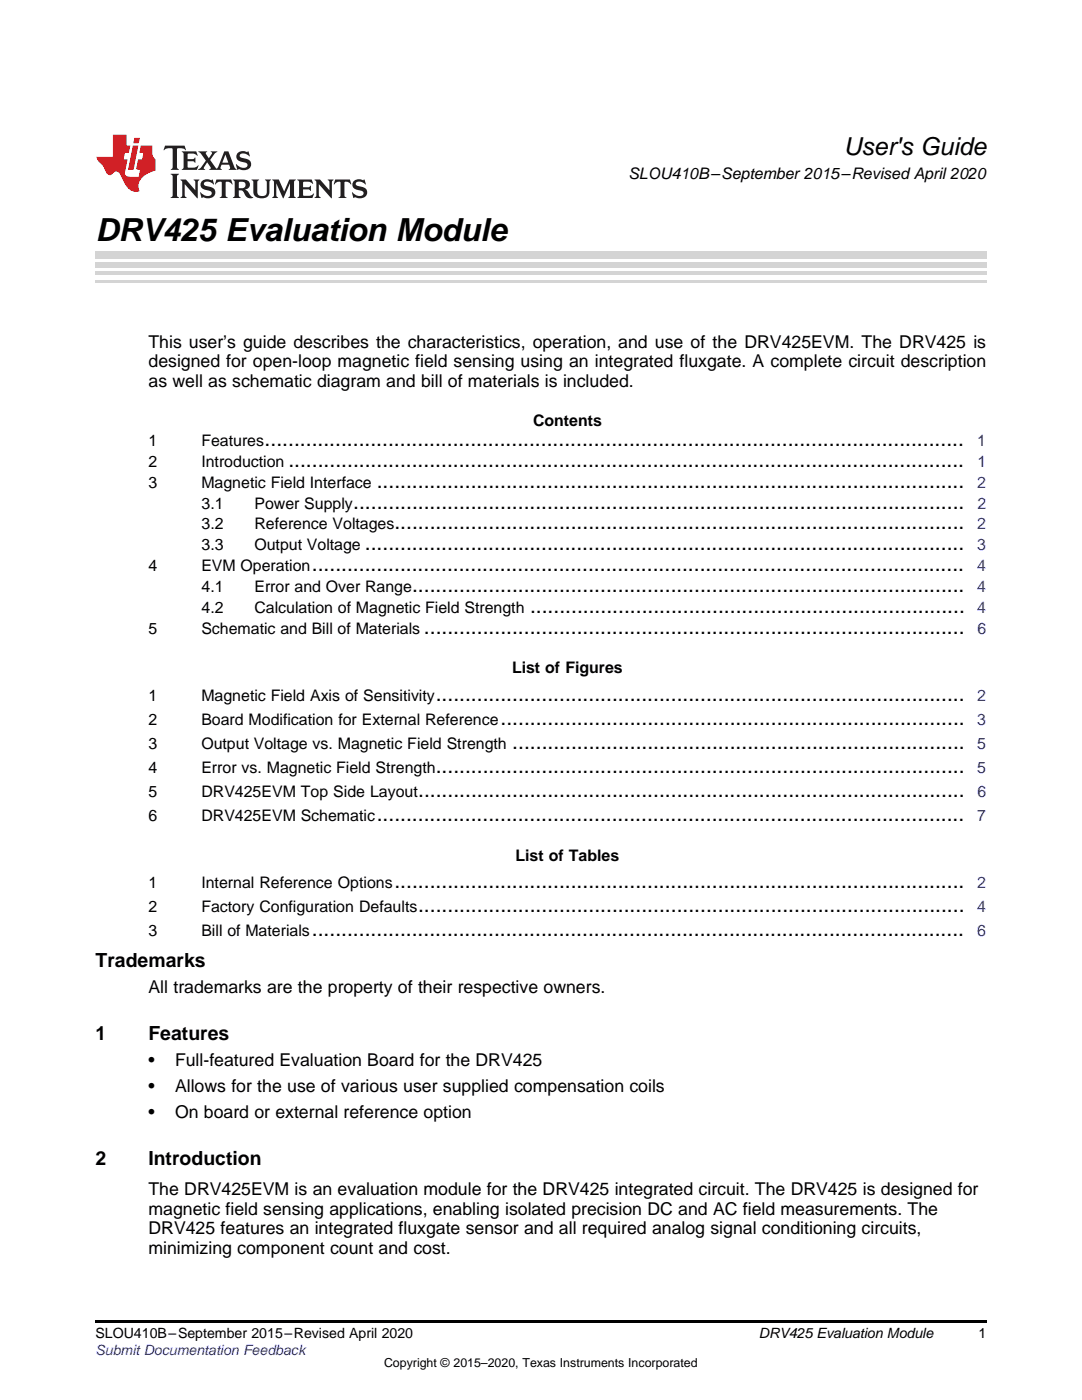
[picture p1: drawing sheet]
<svg xmlns="http://www.w3.org/2000/svg" width="216mm" height="279mm" viewBox="0 0 216 279" stroke-linecap="round" stroke-linejoin="round" font-family="sans-serif">
<defs><g id="words">
<text font-size="6.3" x="19" y="48">DRV425 Evaluation Module</text>
<text font-size="4.9" x="168.3" y="30.9">User's Guide</text>
<g font-size="4.2">
<text x="52.8" y="89">.......................................................................................................................</text>
<text x="57.5" y="93.2">...................................................................................................................</text>
<text x="70.5" y="101.5">........................................................................................................</text>
<text x="75.2" y="97.3">....................................................................................................</text>
<text x="78.7" y="105.7">.................................................................................................</text>
<text x="62.2" y="114">...............................................................................................................</text>
<text x="72.8" y="109.8">......................................................................................................</text>
<text x="82.2" y="118.1">..............................................................................................</text>
<text x="105.8" y="122.3">..........................................................................</text>
<text x="84.6" y="126.5">............................................................................................</text>
<text x="86.9" y="139.9">..........................................................................................</text>
<text x="99.9" y="144.7">...............................................................................</text>
<text x="102.2" y="149.5">.............................................................................</text>
<text x="86.9" y="154.3">..........................................................................................</text>
<text x="83.4" y="159.1">.............................................................................................</text>
<text x="75.2" y="163.9">....................................................................................................</text>
<text x="78.7" y="177.3">.................................................................................................</text>
<text x="83.4" y="182.1">.............................................................................................</text>
<text x="62.2" y="186.9">...............................................................................................................</text>
</g>
<g font-size="3.9">
<text x="19" y="192.9">Trademarks</text>
<text x="19" y="207.6">1</text>
<text x="29.6" y="207.6">Features</text>
<text x="19" y="232.6">2</text>
<text x="29.6" y="232.6">Introduction</text>
</g>
<g font-size="3.5">
<text x="29.6" y="69.4">This user’s guide describes the characteristics, operation, and use of the DRV425EVM. The DRV425 is</text>
<text x="29.6" y="73.3">designed for open-loop magnetic field sensing using an integrated fluxgate. A complete circuit description</text>
<text x="29.6" y="77.2">as well as schematic diagram and bill of materials is included.</text>
<text x="29.6" y="198.1">All trademarks are the property of their respective owners.</text>
<text x="29.6" y="212.8">•</text>
<text x="34.9" y="212.8">Full-featured Evaluation Board for the DRV425</text>
<text x="29.6" y="217.9">•</text>
<text x="34.9" y="217.9">Allows for the use of various user supplied compensation coils</text>
<text x="29.6" y="223.1">•</text>
<text x="34.9" y="223.1">On board or external reference option</text>
<text x="29.6" y="238.5">The DRV425EVM is an evaluation module for the DRV425 integrated circuit. The DRV425 is designed for</text>
<text x="29.6" y="242.4">magnetic field sensing applications, enabling isolated precision DC and AC field measurements. The</text>
<text x="29.6" y="246.3">DRV425 features an integrated fluxgate sensor and all required analog signal conditioning circuits,</text>
<text x="29.6" y="250.2">minimizing component count and cost.</text>
</g>
<g font-size="3.2">
<text x="125.4" y="35.7">SLOU410B–September 2015–Revised April 2020</text>
<text x="29.6" y="89">1</text>
<text x="40.2" y="89">Features</text>
<text x="106.4" y="84.9">Contents</text>
<text x="29.6" y="93.2">2</text>
<text x="40.2" y="93.2">Introduction</text>
<text x="29.6" y="97.3">3</text>
<text x="40.2" y="97.3">Magnetic Field Interface</text>
<text x="40.2" y="101.5">3.1</text>
<text x="50.8" y="101.5">Power Supply</text>
<text x="40.2" y="105.7">3.2</text>
<text x="50.8" y="105.7">Reference Voltages</text>
<text x="29.6" y="114">4</text>
<text x="40.2" y="114">EVM Operation</text>
<text x="40.2" y="109.8">3.3</text>
<text x="50.8" y="109.8">Output Voltage</text>
<text x="40.2" y="118.1">4.1</text>
<text x="50.8" y="118.1">Error and Over Range</text>
<text x="40.2" y="122.3">4.2</text>
<text x="50.8" y="122.3">Calculation of Magnetic Field Strength</text>
<text x="29.6" y="126.5">5</text>
<text x="40.2" y="126.5">Schematic and Bill of Materials</text>
<text x="102.2" y="134.3">List of Figures</text>
<text x="29.6" y="139.9">1</text>
<text x="40.2" y="139.9">Magnetic Field Axis of Sensitivity</text>
<text x="29.6" y="144.7">2</text>
<text x="29.6" y="149.5">3</text>
<text x="40.2" y="144.7">Board Modification for External Reference</text>
<text x="40.2" y="149.5">Output Voltage vs. Magnetic Field Strength</text>
<text x="29.6" y="154.3">4</text>
<text x="40.2" y="154.3">Error vs. Magnetic Field Strength</text>
<text x="29.6" y="159.1">5</text>
<text x="40.2" y="159.1">DRV425EVM Top Side Layout</text>
<text x="29.6" y="163.9">6</text>
<text x="40.2" y="163.9">DRV425EVM Schematic</text>
<text x="102.9" y="171.7">List of Tables</text>
<text x="29.6" y="177.3">1</text>
<text x="40.2" y="177.3">Internal Reference Options</text>
<text x="29.6" y="182.1">2</text>
<text x="40.2" y="182.1">Factory Configuration Defaults</text>
<text x="29.6" y="186.9">3</text>
<text x="40.2" y="186.9">Bill of Materials</text>
</g>
<g font-size="3.2" fill="#00f">
<text x="195" y="89">1</text>
<text x="195" y="93.2">1</text>
<text x="195" y="97.3">2</text>
<text x="195" y="101.5">2</text>
<text x="195" y="105.7">2</text>
<text x="195" y="109.8">3</text>
<text x="195" y="114">4</text>
<text x="195" y="118.1">4</text>
<text x="195" y="122.3">4</text>
<text x="195" y="126.5">6</text>
<text x="195" y="139.9">2</text>
<text x="195" y="149.5">5</text>
<text x="195" y="144.7">3</text>
<text x="195" y="154.3">5</text>
<text x="195" y="159.1">6</text>
<text x="195" y="163.9">7</text>
<text x="195" y="177.3">2</text>
<text x="195" y="182.1">4</text>
<text x="195" y="186.9">6</text>
</g>
<g font-size="2.8">
<text x="19" y="267.1">SLOU410B–September 2015–Revised April 2020</text>
<text x="151.4" y="267.1">DRV425 Evaluation Module</text>
<text x="195.3" y="267">1</text>
</g>
<text font-size="2.8" fill="#00f" x="19" y="270.4">Submit Documentation Feedback</text>
<text font-size="2.5" x="76.6" y="272.7">Copyright © 2015–2020, Texas Instruments Incorporated</text>
</g></defs>
<path d="M19 263.5h177.8v.6h-177.8z" fill="#000"/>
<path d="M19 56.1h177.8" fill="none" stroke="#d4d4d4" stroke-width=".42"/>
<g fill="#d4d4d4">
<path d="M19 54.2h177.8v.7h-177.8z"/>
<path d="M19 52.4h177.8v1h-177.8z"/>
<path d="M19 50.3h177.8v1.4h-177.8z"/>
</g>
<path d="M32.9 29.1l-.3 .9h.1a1.64 1.64 0 0 1 1.7-.3l.1 3.6-.4 .6h1.6l-.4-.6v-3.5v-.1l.4-.1a1.36 1.36 0 0 1 1.3 .4h.1l-.3-.9zM36.3 30.2l.3 .3v.3v2.5v.3l-.3 .3h3l.3-.9h-.1a1.87 1.87 0 0 1-2 .4l-.1-1.2h1.2l.4 .3v-1.1l-.4 .3-1.2 .1 .1-1.1 .2-.1a1.66 1.66 0 0 1 1.7 .5l.1-.1-.3-.8zM39.6 30.2l1.5 1.9-.9 1.2-.7 .6h1.4l-.3-.3 .7-1.2 .8 1.2-.3 .3h2.5l-.3-.3 .2-.7h1.5l.2 .6-.3 .4h1.6l-.4-.5-1.2-3.2h-.8l-1.2 2.9-.4 .6-1.3-1.8 .9-1.1 .6-.6h-1.4l.3 .3-.6 1.1-.6-1 .2-.4zM45 30.8l.6 1.7h-1.2zM47.4 30.6a1.04 1.04 0 0 0-.2 1.1 1.04 1.04 0 0 0 1 .6l1 .2a.5 .5 0 0 1 .2 .6 .5 .5 0 0 1-.5 .4 1.76 1.76 0 0 1-1.7-.8l-.1 .1 .3 1.1 .2-.1a2.54 2.54 0 0 0 2.2-.3 1.12 1.12 0 0 0 .2-1.2 1.12 1.12 0 0 0-1-.6l-1-.3a.4 .4 0 0 1-.2-.4 .4 .4 0 0 1 .4-.3 1.6 1.6 0 0 1 1.6 .5h.1l-.3-1-.3 .2-.2-.1a1.62 1.62 0 0 0-1.7 .3zM34.1 34.7l.3 .3 .1 .3v3.6l-.1 .3-.3 .3h1.6l-.3-.3-.1-.3v-3.6l.1-.3 .3-.3zM36 35.8l.4 .6v2.5l-.1 .3-.3 .3h1.2l-.3-.6v-2.1l2.6 2.8v-3.2l.3-.6h-1.2l.3 .4 .1 1.7-1.9-2.1zM40.3 36.2a1.04 1.04 0 0 0-.2 1.1 1.04 1.04 0 0 0 .9 .6l1 .3a.5 .5 0 0 1 .2 .5 .5 .5 0 0 1-.4 .4 1.76 1.76 0 0 1-1.8-.7h-.1l.3 1.1 .2-.1a2.55 2.55 0 0 0 2.3-.3 1.12 1.12 0 0 0 .2-1.2 1.12 1.12 0 0 0-1-.6l-1-.3a.41 .41 0 0 1-.2-.4 .41 .41 0 0 1 .4-.3 1.6 1.6 0 0 1 1.5 .5h.1l-.3-1-.2 .2-.2-.1a1.64 1.64 0 0 0-1.7 .3zM43.2 35.8l-.3 1h.1a.95 .95 0 0 1 1.2-.5v2.6v.3l-.4 .3h1.6l-.3-.3-.1-.3v-2.4l.3-.2a1.02 1.02 0 0 1 1 .5h.1l-.3-1zM46.5 35.8l.3 .4v.2v2.5v.3l-.3 .3h1.5l-.3-.3-.1-1.2a.9 .9 0 0 1 1.2 .8 1.07 1.07 0 0 0 1.7 .6 1.97 1.97 0 0 1-1.1-1.3l-.5-.3a.98 .98 0 0 0 1-1 .98 .98 0 0 0-1-.9zM47.7 36.3h.2a.81 .81 0 0 1 1.1 .6 .64 .64 0 0 1-.7 .7h-.7zM50.2 35.8l.3 .4 .1 .2v1.9a1.59 1.59 0 0 0 2.1 1.2 1.15 1.15 0 0 0 1.1-1.2v-2.1l.3-.4h-1.2l.3 .6v1.9a.97 .97 0 0 1-.7 .9 .97 .97 0 0 1-1.1-.6l-.1-2.2 .1-.2 .3-.4zM54.3 35.8l.3 .4 .1 .2v2.5l-.4 .6h1.2l-.4-.6v-2.3l1.4 3 1.4-3v2.3l-.4 .6h1.5l-.3-.3v-.3v-2.5v-.2l.3-.4h-1.3l-1 2.4-1.1-2.4zM59.3 35.8l.3 .4 .1 .2v2.5l-.1 .3-.3 .3h3l.4-.8-.1-.1a1.88 1.88 0 0 1-2.1 .4v-1.2h1.2l.3 .3v-1l-.3 .2-1.2 .1v-1l.3-.1a1.66 1.66 0 0 1 1.6 .4h.1l-.3-.9zM62.8 35.8l.3 .6v2.5v.3l-.3 .3h1.2l-.4-.6v-2.1l2.6 2.8v-3.2l.3-.6h-1.1l.3 .4v1.7l-1.8-2.1zM66.9 35.8l-.3 1h.1a.95 .95 0 0 1 1.2-.5v2.6v.3l-.4 .3h1.6l-.3-.3-.1-.3v-2.4l.3-.2a1.02 1.02 0 0 1 1 .5h.1l-.3-1zM70.6 36.2a1.04 1.04 0 0 0-.2 1.1 1.04 1.04 0 0 0 .9 .6l1 .3a.5 .5 0 0 1 .2 .5 .5 .5 0 0 1-.4 .4 1.75 1.75 0 0 1-1.8-.7h-.1l.3 1.1 .2-.1a2.56 2.56 0 0 0 2.3-.3 1.12 1.12 0 0 0 .2-1.2 1.12 1.12 0 0 0-1-.6l-1-.3a.4 .4 0 0 1-.2-.4 .4 .4 0 0 1 .4-.3 1.6 1.6 0 0 1 1.5 .5h.1l-.3-1-.2 .2-.2-.1a1.64 1.64 0 0 0-1.7 .3z" fill="#231f20"/>
<path d="M22.5 26.9v4.4h-3.2a2.57 2.57 0 0 0 1.2 1.7l.4 .8a1.22 1.22 0 0 0 1.3 1.1l.2-.2a.9 .9 0 0 1 1-.5 .9 .9 0 0 1 .7 .9l.5 1.1a2.58 2.58 0 0 0 3.3 1.9 2.35 2.35 0 0 1 .9-3.1l1.1-.6 1.1-.3v-2.3a1.45 1.45 0 0 1-.6-1.3v-1.5h-2.3l-.3 1.5h.8l-.2 1.3h-.9l-.3 1.6 .1 .4 .7 .1-.3 1.4h-1.1a1.52 1.52 0 0 1-1.7-.6l.6-2.9h-.8l.2-1.3h.8l.3-1.5h-.7v-2.1zM26.5 29l-1 4.9h1.2l.9-4.9zM26.8 27.5l-.2 1.1h1.1l.2-1.1z" fill="#ee1d23"/>
<use href="#words"/>
</svg>
